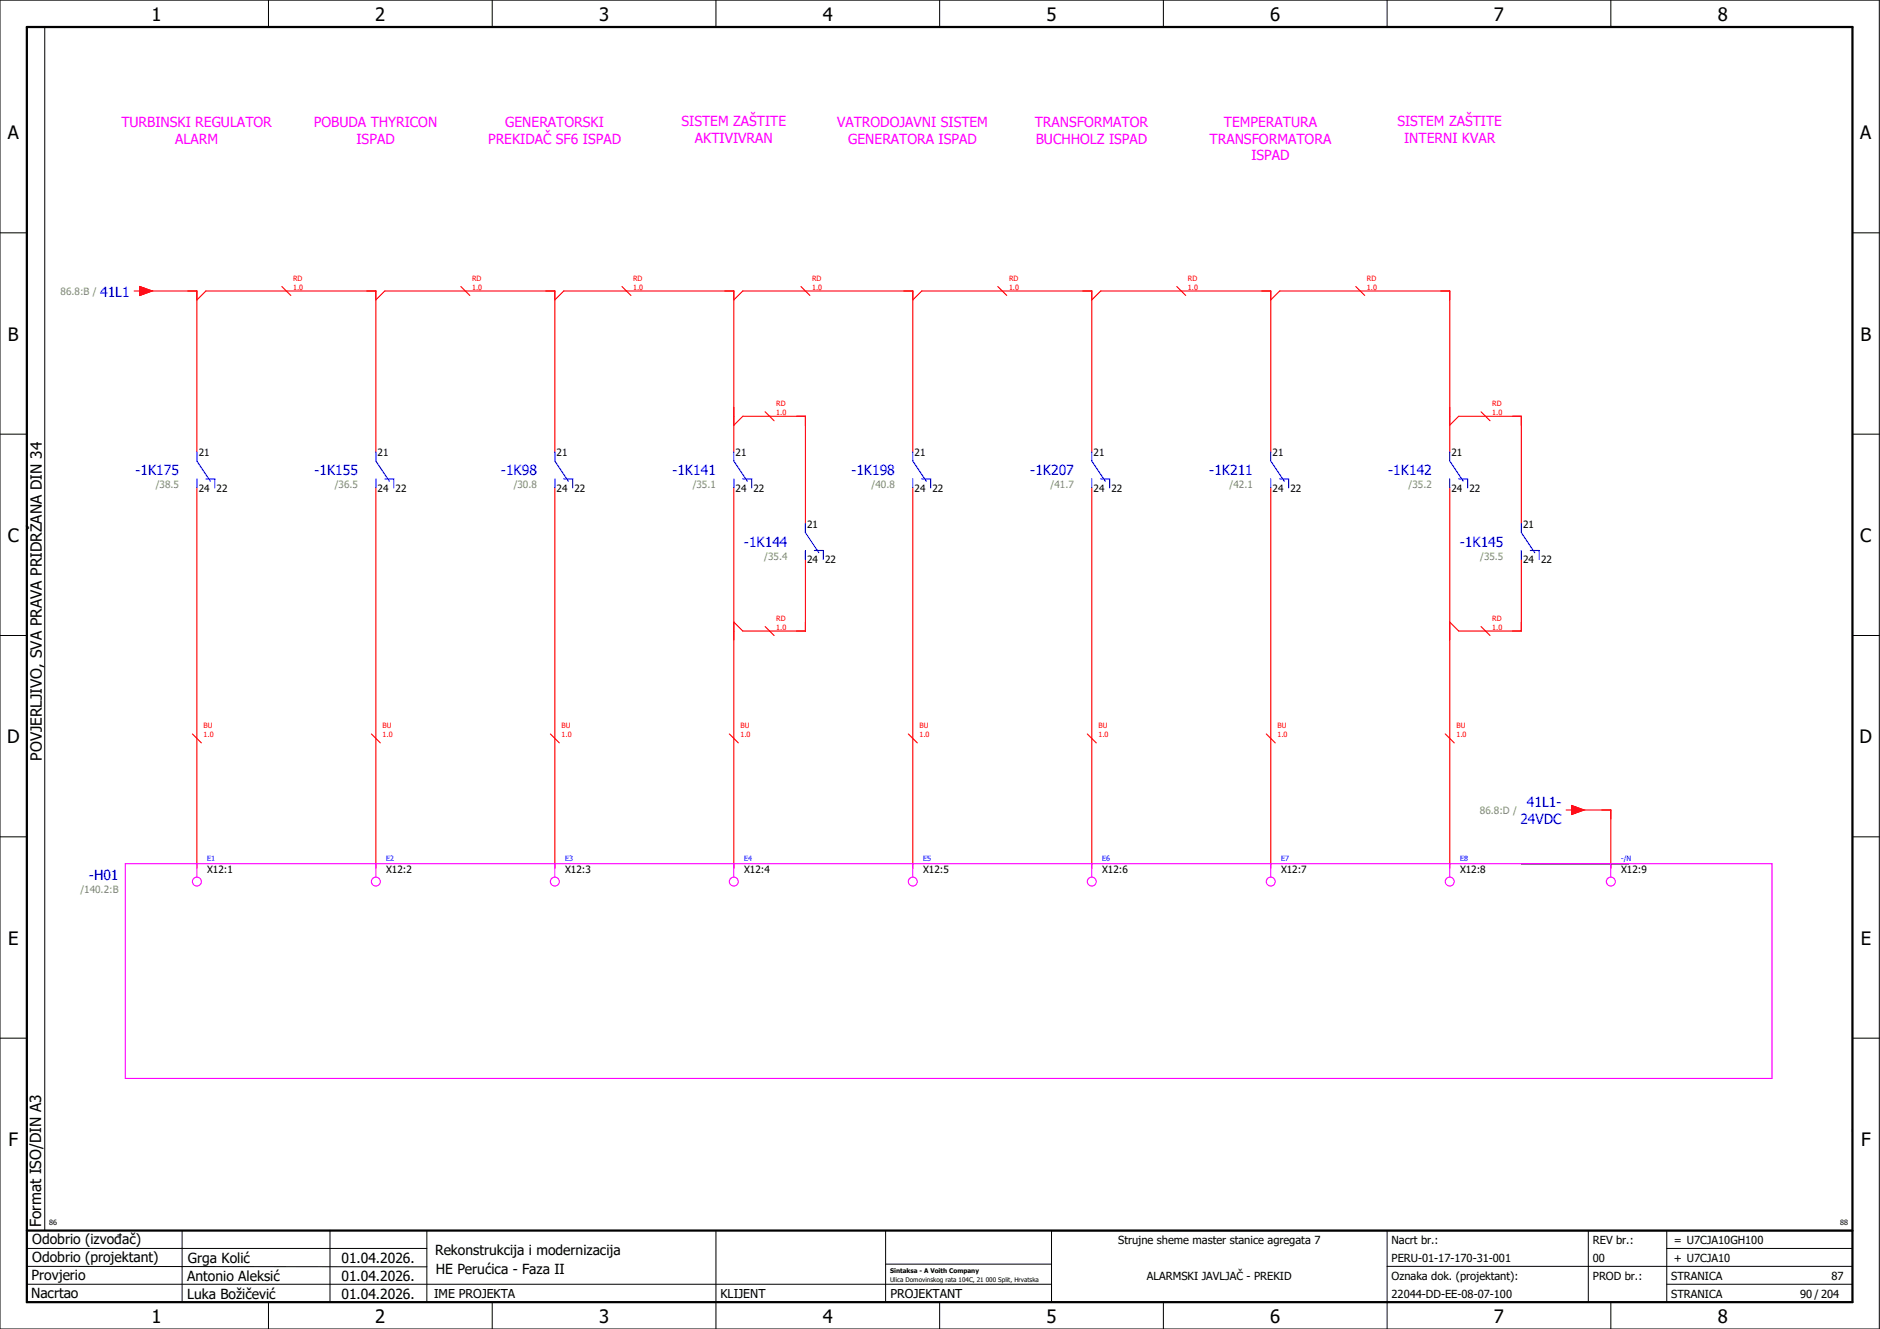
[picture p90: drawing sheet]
<svg xmlns="http://www.w3.org/2000/svg" width="420mm" height="297mm" viewBox="0 0 420 297" stroke-linecap="round" stroke-linejoin="round" font-family="sans-serif">
<defs><g id="words">
<g font-size="4.1">
<text x="33.9" y="4.7">1</text>
<text x="83.9" y="4.7">2</text>
<text x="133.9" y="4.7">3</text>
<text x="183.9" y="4.7">4</text>
<text x="233.9" y="4.7">5</text>
<text x="283.9" y="4.7">6</text>
<text x="333.9" y="4.7">7</text>
<text x="383.9" y="4.7">8</text>
<text x="1.8" y="31.2">A</text>
<text x="415.8" y="31.2">A</text>
<text x="1.8" y="76.2">B</text>
<text x="415.8" y="76.2">B</text>
<text x="1.8" y="121.2">C</text>
<text x="415.8" y="121.2">C</text>
<text x="1.6" y="166.2">D</text>
<text x="415.6" y="166.2">D</text>
<text x="1.8" y="211.2">E</text>
<text x="415.8" y="211.2">E</text>
<text x="1.9" y="256.2">F</text>
<text x="415.9" y="256.2">F</text>
<text x="33.9" y="295.7">1</text>
<text x="83.9" y="295.7">2</text>
<text x="133.9" y="295.7">3</text>
<text x="183.9" y="295.7">4</text>
<text x="233.9" y="295.7">5</text>
<text x="283.9" y="295.7">6</text>
<text x="333.9" y="295.7">7</text>
<text x="383.9" y="295.7">8</text>
</g>
<g font-size="3.4">
<text x="9.4" y="170" transform="rotate(-90 9.4 170)">POVJERLJIVO, SVA PRAVA PRIDRŽANA DIN 34</text>
<text x="9.2" y="274.3" transform="rotate(-90 9.2 274.3)">Format ISO/DIN A3</text>
</g>
<g font-size="3.1" fill="#f0f">
<text x="27.1" y="28.3">TURBINSKI REGULATOR</text>
<text x="70.1" y="28.3">POBUDA THYRICON</text>
<text x="112.9" y="28.3">GENERATORSKI</text>
<text x="152.3" y="28.1">SISTEM ZAŠTITE</text>
<text x="187.1" y="28.3">VATRODOJAVNI SISTEM</text>
<text x="231.3" y="28.3">TRANSFORMATOR</text>
<text x="273.5" y="28.3">TEMPERATURA</text>
<text x="312.3" y="28.1">SISTEM ZAŠTITE</text>
<text x="39.1" y="32.1">ALARM</text>
<text x="79.7" y="32.1">ISPAD</text>
<text x="109.1" y="32.1">PREKIDAČ SF6 ISPAD</text>
<text x="155.3" y="31.9">AKTIVIVRAN</text>
<text x="189.6" y="32.1">GENERATORA ISPAD</text>
<text x="231.5" y="32.1">BUCHHOLZ ISPAD</text>
<text x="270.3" y="32.1">TRANSFORMATORA</text>
<text x="279.7" y="35.8">ISPAD</text>
<text x="313.8" y="31.9">INTERNI KVAR</text>
</g>
<g font-size="3.1" fill="#00f">
<text x="22.4" y="66.3">41L1</text>
<text x="30.3" y="106.3">-1K175</text>
<text x="70.3" y="106.3">-1K155</text>
<text x="112" y="106.3">-1K98</text>
<text x="150.3" y="106.3">-1K141</text>
<text x="190.3" y="106.3">-1K198</text>
<text x="230.3" y="106.3">-1K207</text>
<text x="270.3" y="106.3">-1K211</text>
<text x="310.3" y="106.3">-1K142</text>
<text x="166.3" y="122.3">-1K144</text>
<text x="326.3" y="122.3">-1K145</text>
<text x="339.8" y="184.1">24VDC</text>
<text x="341.2" y="180.4">41L1-</text>
<text x="19.9" y="196.6">-H01</text>
</g>
<g font-size="3.1">
<text x="7.2" y="278.1">Odobrio (izvođač)</text>
<text x="97.2" y="280.5">Rekonstrukcija i modernizacija</text>
<text x="7.1" y="286.1">Provjerio</text>
<text x="7.2" y="282.1">Odobrio (projektant)</text>
<text x="41.8" y="286.2">Antonio Aleksić</text>
<text x="42" y="282.3">Grga Kolić</text>
<text x="76.3" y="282.3">01.04.2026.</text>
<text x="76.3" y="286.3">01.04.2026.</text>
<text x="97.4" y="284.8">HE Perućica - Faza II</text>
<text x="6.9" y="290">Nacrtao</text>
<text x="41.8" y="290.3">Luka Božičević</text>
<text x="76.3" y="290.3">01.04.2026.</text>
</g>
<g font-size="2.7">
<text x="97" y="290.1">IME PROJEKTA</text>
<text x="161" y="290.1">KLIJENT</text>
<text x="199" y="290.1">PROJEKTANT</text>
</g>
<g font-size="2.5">
<text x="249.9" y="278">Strujne sheme master stanice agregata 7</text>
<text x="311" y="278">Nacrt br.:</text>
<text x="356" y="278">REV br.:</text>
<text x="374.1" y="278">= U7CJA10GH100</text>
<text x="256.3" y="286">ALARMSKI JAVLJAČ - PREKID</text>
<text x="311" y="286">Oznaka dok. (projektant):</text>
<text x="311" y="282">PERU-01-17-170-31-001</text>
<text x="356" y="286">PROD br.:</text>
<text x="356" y="282">00</text>
<text x="373.5" y="286">STRANICA</text>
<text x="374.1" y="282.1">+ U7CJA10</text>
<text x="409.3" y="286">87</text>
<text x="311" y="290">22044-DD-EE-08-07-100</text>
<text x="373.5" y="290">STRANICA</text>
<text x="402.3" y="290">90 / 204</text>
</g>
<g font-size="2.2" fill="#7ca552">
<text x="13.5" y="65.9">86.8:B /</text>
<text x="34.8" y="109.2">/38.5</text>
<text x="74.8" y="109.2">/36.5</text>
<text x="114.8" y="109.2">/30.8</text>
<text x="154.8" y="109.2">/35.1</text>
<text x="194.8" y="109.2">/40.8</text>
<text x="234.8" y="109.2">/41.7</text>
<text x="274.8" y="109.2">/42.1</text>
<text x="314.8" y="109.2">/35.2</text>
<text x="170.8" y="125.2">/35.4</text>
<text x="330.8" y="125.2">/35.5</text>
<text x="330.8" y="181.9">86.8:D /</text>
<text x="18" y="199.5">/140.2:B</text>
</g>
<g font-size="2.2">
<text x="44.4" y="102">21</text>
<text x="84.4" y="102">21</text>
<text x="124.4" y="102">21</text>
<text x="164.4" y="102">21</text>
<text x="204.4" y="102">21</text>
<text x="244.4" y="102">21</text>
<text x="284.4" y="102">21</text>
<text x="324.4" y="102">21</text>
<text x="44.4" y="109.9">24</text>
<text x="48.4" y="109.9">22</text>
<text x="84.4" y="109.9">24</text>
<text x="88.4" y="109.9">22</text>
<text x="124.4" y="109.9">24</text>
<text x="128.4" y="109.9">22</text>
<text x="164.4" y="109.9">24</text>
<text x="168.4" y="109.9">22</text>
<text x="204.4" y="109.9">24</text>
<text x="208.4" y="109.9">22</text>
<text x="244.4" y="109.9">24</text>
<text x="248.4" y="109.9">22</text>
<text x="284.4" y="109.9">24</text>
<text x="288.4" y="109.9">22</text>
<text x="324.4" y="109.9">24</text>
<text x="328.4" y="109.9">22</text>
<text x="180.4" y="118">21</text>
<text x="340.4" y="118">21</text>
<text x="180.4" y="125.9">24</text>
<text x="184.4" y="125.9">22</text>
<text x="340.4" y="125.9">24</text>
<text x="344.4" y="125.9">22</text>
<text x="46.3" y="195.1">X12:1</text>
<text x="86.3" y="195.1">X12:2</text>
<text x="126.3" y="195.1">X12:3</text>
<text x="166.3" y="195.1">X12:4</text>
<text x="206.3" y="195.1">X12:5</text>
<text x="246.3" y="195.1">X12:6</text>
<text x="286.3" y="195.1">X12:7</text>
<text x="326.3" y="195.1">X12:8</text>
<text x="362.3" y="195.1">X12:9</text>
</g>
<g font-size="1.6" fill="#f00">
<text x="65.5" y="64.7">1.0</text>
<text x="65.5" y="62.8">RD</text>
<text x="105.5" y="64.7">1.0</text>
<text x="105.5" y="62.8">RD</text>
<text x="141.5" y="64.7">1.0</text>
<text x="141.5" y="62.8">RD</text>
<text x="181.5" y="64.7">1.0</text>
<text x="181.5" y="62.8">RD</text>
<text x="225.5" y="64.7">1.0</text>
<text x="225.5" y="62.8">RD</text>
<text x="265.5" y="64.7">1.0</text>
<text x="265.5" y="62.8">RD</text>
<text x="305.5" y="64.7">1.0</text>
<text x="305.5" y="62.8">RD</text>
<text x="173.5" y="92.7">1.0</text>
<text x="173.5" y="90.8">RD</text>
<text x="333.5" y="92.7">1.0</text>
<text x="333.5" y="90.8">RD</text>
<text x="173.5" y="140.7">1.0</text>
<text x="173.5" y="138.8">RD</text>
<text x="333.5" y="140.7">1.0</text>
<text x="333.5" y="138.8">RD</text>
<text x="45.5" y="164.7">1.0</text>
<text x="45.5" y="162.8">BU</text>
<text x="85.5" y="164.7">1.0</text>
<text x="85.5" y="162.8">BU</text>
<text x="125.5" y="164.7">1.0</text>
<text x="125.5" y="162.8">BU</text>
<text x="165.5" y="164.7">1.0</text>
<text x="165.5" y="162.8">BU</text>
<text x="205.5" y="164.7">1.0</text>
<text x="205.5" y="162.8">BU</text>
<text x="245.5" y="164.7">1.0</text>
<text x="245.5" y="162.8">BU</text>
<text x="285.5" y="164.7">1.0</text>
<text x="285.5" y="162.8">BU</text>
<text x="325.5" y="164.7">1.0</text>
<text x="325.5" y="162.8">BU</text>
</g>
<g font-size="1.6" fill="#00f">
<text x="46.3" y="192.5">E1</text>
<text x="86.3" y="192.5">E2</text>
<text x="126.3" y="192.5">E3</text>
<text x="166.3" y="192.5">E4</text>
<text x="206.3" y="192.5">E5</text>
<text x="246.3" y="192.5">E6</text>
<text x="286.3" y="192.5">E7</text>
<text x="326.3" y="192.5">E8</text>
<text x="362.3" y="192.5">-/N</text>
</g>
<g font-size="1.6">
<text x="11" y="273.7">86</text>
<text x="411.2" y="273.7">88</text>
</g>
<g font-size="1.4">
<text x="198.9" y="284.4">Sintaksa - A Voith Company</text>
<text x="198.9" y="286.4">Ulica Domovinskog rata 104C, 21 000 Split, Hrvatska</text>
</g>
</g></defs>
<g fill="none" stroke="#000" stroke-width=".22">
<path d="M0 0h420v297h-420zM10 6v269M60 0v6M110 0v6M160 0v6M210 0v6M260 0v6M310 0v6M360 0v6M0 52h6M414 52h6M0 97h6"/>
<path d="M414 97h6M0 142h6M414 142h6M414 176.3v87.4M0 187h6M414 187h6M0 232h6M414 232h6M6 279h89.4M40.7 275v16M73.7 274.9v16M95.4 275.1v16"/>
<path d="M160 275v22M197.9 275.1v16M310 275v22M355 275v16M372.5 279h41.5M372.5 275v16M414 275h-179v16M6 283l89.4 .1M6 287h229M60 291v6M110 291v6M197.9 282.5h37.1"/>
<path d="M210 291v6M260 291v6M310 283h104M360 291v6M372.5 287h41.5"/>
</g>
<path d="M6 6h408v285h-408zM6 275h408" fill="none" stroke="#000" stroke-width=".5"/>
<g fill="none" stroke="#f00" stroke-width=".25">
<path d="M30 65h1.3M31.3 64l2.7 1-2.7 1zM32 65h12v36M44 67l2-2h38v36M63 64l2 2M84 67l2-2h38v36M103 64l2 2M124 67l2-2h38v36M139 64l2 2M164 67l2-2h38v36M179 64l2 2M204 67l2-2h38v36"/>
<path d="M223 64l2 2M244 67l2-2h38v36M263 64l2 2M284 67l2-2h38v36M303 64l2 2M164 95l2-2h14v24M171 92l2 2M324 95l2-2h14v24M331 92l2 2M44 109v85M84 109v85M124 109v85"/>
<path d="M164 109v85M204 109v85M244 109v85M284 109v85M324 109v85M180 125v16h-14l-2-2M340 125v16h-14l-2-2M171 140l2 2M331 140l2 2M43 164l2 2M83 164l2 2M123 164l2 2"/>
<path d="M163 164l2 2M203 164l2 2M243 164l2 2M283 164l2 2M323 164l2 2M350 181h1.2M351.2 180l2.8 1-2.8 1zM352 181h8v13"/>
</g>
<path d="M340 193h24" fill="none" stroke="#000" stroke-width=".25"/>
<g fill="none" stroke="#f0f" stroke-width=".25">
<path d="M28 193h368v48h-368zM44 193v3M84 193v3M124 193v3M164 193v3M204 193v3M244 193v3M284 193v3M324 193v3M360 193v3"/>
<circle cx="44" cy="197" r="1"/>
<circle cx="84" cy="197" r="1"/>
<circle cx="124" cy="197" r="1"/>
<circle cx="164" cy="197" r="1"/>
<circle cx="204" cy="197" r="1"/>
<circle cx="244" cy="197" r="1"/>
<circle cx="284" cy="197" r="1"/>
<circle cx="324" cy="197" r="1"/>
<circle cx="360" cy="197" r="1"/>
</g>
<g fill="none" stroke="#00f" stroke-width=".25">
<path d="M44 101v2l3 4.5M44 107v2M46 107h2v2M84 101v2l3 4.5M84 107v2M86 107h2v2M124 101v2l3 4.5M124 107v2M126 107h2v2M164 101v2l3 4.5M164 107v2M166 107h2v2"/>
<path d="M180 117v2l3 4.5M204 101v2l3 4.5M204 107v2M206 107h2v2M244 101v2l3 4.5M244 107v2M246 107h2v2M284 101v2l3 4.5M284 107v2M286 107h2v2M324 101v2l3 4.5M324 107v2"/>
<path d="M326 107h2v2M340 117v2l3 4.5M180 123v2M182 123h2v2M340 123v2M342 123h2v2"/>
</g>
<g fill="#f00" stroke="#f00" stroke-width=".22">
<path d="M351.2 180l2.8 1-2.8 1z"/>
<path d="M31.3 64l2.7 1-2.7 1z"/>
</g>
<use href="#words"/>
</svg>
